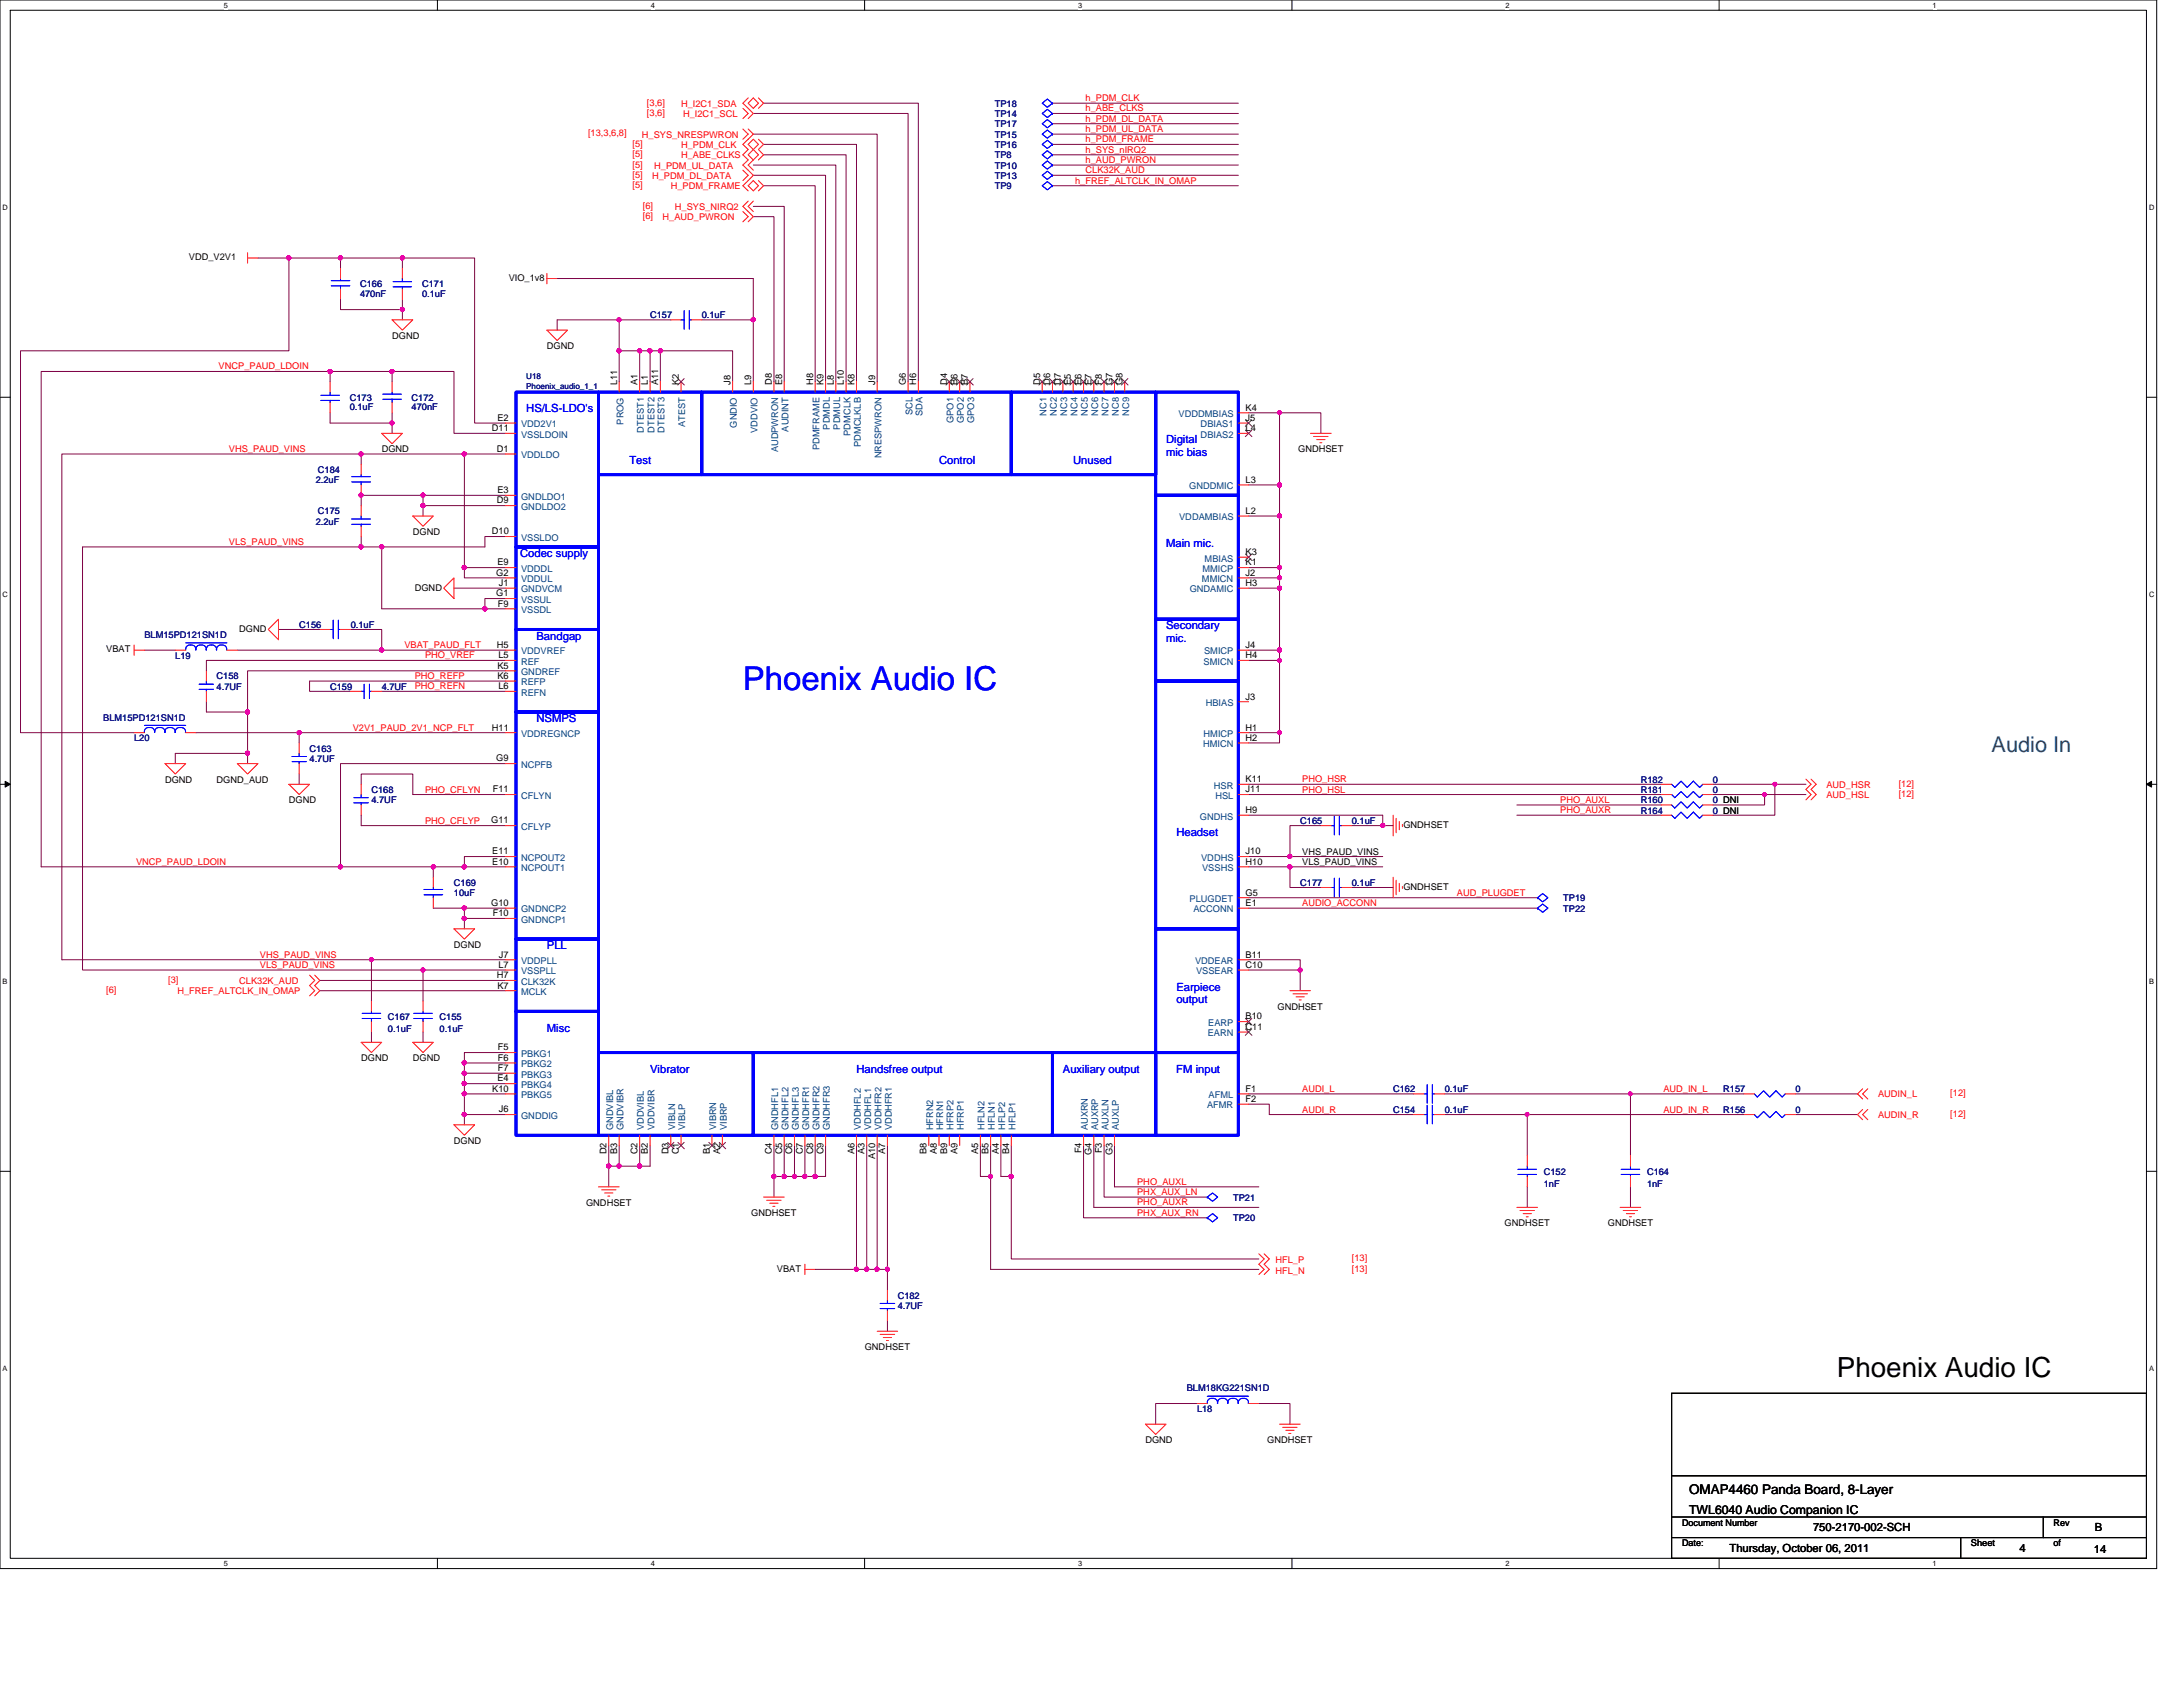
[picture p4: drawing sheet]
<svg xmlns="http://www.w3.org/2000/svg" width="279mm" height="216mm" viewBox="0 0 279 216" stroke-linecap="round" stroke-linejoin="round" font-family="sans-serif">
<defs><g id="words">
<text font-size="4.2" fill="#00f" x="95.1" y="88.3">Phoenix Audio IC</text>
<text font-size="3.6" x="235.1" y="176.2">Phoenix Audio IC</text>
<text font-size="2.8" fill="#008040" x="254.9" y="96.3">Audio In</text>
<text font-size="1.7" x="216.2" y="191.2">OMAP4460 Panda Board, 8-Layer</text>
<text font-size="1.6" x="216.2" y="193.7">TWL6040 Audio Companion IC</text>
<g font-size="1.4" fill="#00f">
<text x="67.4" y="52.8">HS/LS-LDO's</text>
<text x="80.6" y="59.4">Test</text>
<text x="120.2" y="59.4">Control</text>
<text x="137.4" y="59.4">Unused</text>
<text x="149.2" y="56.7">Digital</text>
<text x="149.2" y="58.4">mic bias</text>
<text x="66.6" y="71.3">Codec supply</text>
<text x="149.2" y="70">Main mic.</text>
<text x="68.7" y="81.9">Bandgap</text>
<text x="149.2" y="80.5">Secondary</text>
<text x="149.2" y="82.2">mic.</text>
<text x="68.7" y="92.4">NSMPS</text>
<text x="150.6" y="107">Headset</text>
<text x="70" y="121.5">PLL</text>
<text x="150.6" y="126.8">Earpiece</text>
<text x="150.6" y="128.4">output</text>
<text x="70" y="132">Misc</text>
<text x="83.2" y="137.3">Vibrator</text>
<text x="109.6" y="137.3">Handsfree output</text>
<text x="136" y="137.3">Auxiliary output</text>
<text x="150.6" y="137.3">FM input</text>
</g>
<g font-size="1.4">
<text x="232.1" y="196">750-2170-002-SCH</text>
<text x="268.1" y="196">B</text>
<text x="221.4" y="198.6">Thursday, October 06, 2011</text>
<text x="258.5" y="198.6">4</text>
<text x="268" y="198.7">14</text>
</g>
<g font-size="1.2" fill="#f00">
<text x="75.3" y="17.5">[13,3,6,8]</text>
<text x="82.1" y="17.6">H_SYS_NRESPWRON</text>
<text x="82.8" y="14.8">[3,6]</text>
<text x="82.8" y="13.5">[3,6]</text>
<text x="87.2" y="13.6">H_I2C1_SDA</text>
<text x="87.4" y="15">H_I2C1_SCL</text>
<text x="138.9" y="14.3">h_ABE_CLKS</text>
<text x="138.9" y="13">h_PDM_CLK</text>
<text x="138.9" y="15.6">h_PDM_DL_DATA</text>
<text x="138.9" y="16.9">h_PDM_UL_DATA</text>
<text x="81" y="21.4">[5]</text>
<text x="81" y="22.8">[5]</text>
<text x="81" y="20.1">[5]</text>
<text x="81" y="18.8">[5]</text>
<text x="83.5" y="22.9">H_PDM_DL_DATA</text>
<text x="83.7" y="21.6">H_PDM_UL_DATA</text>
<text x="87.2" y="20.2">H_ABE_CLKS</text>
<text x="87.2" y="18.9">H_PDM_CLK</text>
<text x="137.6" y="23.5">h_FREF_ALTCLK_IN_OMAP</text>
<text x="138.9" y="22.2">CLK32K_AUD</text>
<text x="138.9" y="20.9">h_AUD_PWRON</text>
<text x="138.9" y="18.2">h_PDM_FRAME</text>
<text x="138.9" y="19.6">h_SYS_nIRQ2</text>
<text x="81" y="24.1">[5]</text>
<text x="82.3" y="26.7">[6]</text>
<text x="82.3" y="28">[6]</text>
<text x="84.8" y="28.2">H_AUD_PWRON</text>
<text x="85.9" y="24.2">H_PDM_FRAME</text>
<text x="86.4" y="26.8">H_SYS_NIRQ2</text>
<text x="28" y="47.3">VNCP_PAUD_LDOIN</text>
<text x="29.3" y="57.8">VHS_PAUD_VINS</text>
<text x="29.3" y="69.7">VLS_PAUD_VINS</text>
<text x="51.8" y="83">VBAT_PAUD_FLT</text>
<text x="53.1" y="88.2">PHO_REFN</text>
<text x="53.1" y="86.9">PHO_REFP</text>
<text x="54.4" y="84.3">PHO_VREF</text>
<text x="45.1" y="93.5">V2V1_PAUD_2V1_NCP_FLT</text>
<text x="54.4" y="101.4">PHO_CFLYN</text>
<text x="166.7" y="101.4">PHO_HSL</text>
<text x="166.7" y="100.1">PHO_HSR</text>
<text x="233.8" y="100.8">AUD_HSR</text>
<text x="243" y="100.7">[12]</text>
<text x="54.4" y="105.4">PHO_CFLYP</text>
<text x="199.7" y="102.8">PHO_AUXL</text>
<text x="199.7" y="104.1">PHO_AUXR</text>
<text x="233.8" y="102.1">AUD_HSL</text>
<text x="243" y="102">[12]</text>
<text x="17.4" y="110.7">VNCP_PAUD_LDOIN</text>
<text x="166.7" y="116">AUDIO_ACCONN</text>
<text x="186.5" y="114.6">AUD_PLUGDET</text>
<text x="21.5" y="125.8">[3]</text>
<text x="30.6" y="125.9">CLK32K_AUD</text>
<text x="33.3" y="122.6">VHS_PAUD_VINS</text>
<text x="33.3" y="123.9">VLS_PAUD_VINS</text>
<text x="13.6" y="127.1">[6]</text>
<text x="22.7" y="127.2">H_FREF_ALTCLK_IN_OMAP</text>
<text x="166.7" y="139.7">AUDI_L</text>
<text x="166.7" y="142.4">AUDI_R</text>
<text x="212.9" y="142.4">AUD_IN_R</text>
<text x="212.9" y="139.7">AUD_IN_L</text>
<text x="240.4" y="140.4">AUDIN_L</text>
<text x="240.4" y="143.1">AUDIN_R</text>
<text x="249.6" y="140.3">[12]</text>
<text x="249.6" y="142.9">[12]</text>
<text x="145.5" y="151.6">PHO_AUXL</text>
<text x="145.5" y="154.3">PHO_AUXR</text>
<text x="145.5" y="153">PHX_AUX_LN</text>
<text x="145.5" y="155.6">PHX_AUX_RN</text>
<text x="163.2" y="161.7">HFL_P</text>
<text x="173" y="161.4">[13]</text>
<text x="163.2" y="163">HFL_N</text>
<text x="173" y="162.8">[13]</text>
</g>
<g font-size="1.2" fill="#000080">
<text x="127.3" y="15">TP14</text>
<text x="127.3" y="17.6">TP15</text>
<text x="127.3" y="13.6">TP18</text>
<text x="127.3" y="16.3">TP17</text>
<text x="127.3" y="18.9">TP16</text>
<text x="127.3" y="22.9">TP13</text>
<text x="127.3" y="21.6">TP10</text>
<text x="127.3" y="20.2">TP8</text>
<text x="127.3" y="24.2">TP9</text>
<text x="46.1" y="36.7">C166</text>
<text x="46.1" y="38">470nF</text>
<text x="54" y="36.7">C171</text>
<text x="54" y="38">0.1uF</text>
<text x="83.2" y="40.7">C157</text>
<text x="89.8" y="40.7">0.1uF</text>
<text x="44.8" y="51.3">C173</text>
<text x="44.8" y="52.5">0.1uF</text>
<text x="52.7" y="51.3">C172</text>
<text x="52.7" y="52.5">470nF</text>
<text x="40.4" y="61.8">2.2uF</text>
<text x="40.7" y="65.8">C175</text>
<text x="40.7" y="60.5">C184</text>
<text x="40.4" y="67.1">2.2uF</text>
<text x="18.5" y="81.7">BLM15PD121SN1D</text>
<text x="38.3" y="80.3">C156</text>
<text x="44.9" y="80.3">0.1uF</text>
<text x="22.4" y="84.3">L19</text>
<text x="27.7" y="87">C158</text>
<text x="27.7" y="88.3">4.7UF</text>
<text x="42.2" y="88.3">C159</text>
<text x="48.9" y="88.3">4.7UF</text>
<text x="13.2" y="92.2">BLM15PD121SN1D</text>
<text x="17.2" y="94.9">L20</text>
<text x="39.6" y="96.2">C163</text>
<text x="39.6" y="97.5">4.7UF</text>
<text x="47.5" y="101.5">C168</text>
<text x="210" y="100.2">R182</text>
<text x="210" y="101.5">R181</text>
<text x="219.2" y="100.2">0</text>
<text x="219.2" y="101.5">0</text>
<text x="47.5" y="102.8">4.7UF</text>
<text x="166.4" y="105.4">C165</text>
<text x="173" y="105.4">0.1uF</text>
<text x="210" y="102.8">R160</text>
<text x="210" y="104.1">R164</text>
<text x="219.2" y="102.8">0 DNI</text>
<text x="219.2" y="104.1">0 DNI</text>
<text x="58.1" y="113.4">C169</text>
<text x="166.4" y="113.4">C177</text>
<text x="173" y="113.4">0.1uF</text>
<text x="58.1" y="114.7">10uF</text>
<text x="200.1" y="116.7">TP22</text>
<text x="200.1" y="115.3">TP19</text>
<text x="49.7" y="130.5">C167</text>
<text x="56.3" y="130.5">C155</text>
<text x="49.7" y="132.1">0.1uF</text>
<text x="56.3" y="132.1">0.1uF</text>
<text x="178.3" y="142.4">C154</text>
<text x="178.3" y="139.8">C162</text>
<text x="184.9" y="142.4">0.1uF</text>
<text x="184.9" y="139.8">0.1uF</text>
<text x="220.6" y="142.4">R156</text>
<text x="220.6" y="139.8">R157</text>
<text x="229.8" y="142.4">0</text>
<text x="229.8" y="139.8">0</text>
<text x="157.8" y="153.6">TP21</text>
<text x="197.6" y="150.3">C152</text>
<text x="197.6" y="151.9">1nF</text>
<text x="210.8" y="150.3">C164</text>
<text x="210.8" y="151.9">1nF</text>
<text x="157.8" y="156.3">TP20</text>
<text x="114.9" y="166.2">C182</text>
<text x="114.9" y="167.5">4.7UF</text>
<text x="151.9" y="178.1">BLM18KG221SN1D</text>
<text x="153.2" y="180.7">L18</text>
</g>
<g font-size="1.2">
<text x="24.2" y="33.3">VDD_V2V1</text>
<text x="65.1" y="36">VIO_1v8</text>
<text x="50.2" y="43.3">DGND</text>
<text x="70" y="44.7">DGND</text>
<text x="63.7" y="53.9">E2</text>
<text x="79" y="49.3" transform="rotate(-90 79 49.3)">L11</text>
<text x="81.6" y="49.3" transform="rotate(-90 81.6 49.3)">A1</text>
<text x="82.9" y="49.3" transform="rotate(-90 82.9 49.3)">L1</text>
<text x="84.2" y="49.3" transform="rotate(-90 84.2 49.3)">A11</text>
<text x="86.9" y="49.3" transform="rotate(-90 86.9 49.3)">K2</text>
<text x="93.5" y="49.3" transform="rotate(-90 93.5 49.3)">J8</text>
<text x="96.1" y="49.3" transform="rotate(-90 96.1 49.3)">L9</text>
<text x="98.8" y="49.3" transform="rotate(-90 98.8 49.3)">D8</text>
<text x="100.1" y="49.3" transform="rotate(-90 100.1 49.3)">E8</text>
<text x="104.1" y="49.3" transform="rotate(-90 104.1 49.3)">H8</text>
<text x="105.4" y="49.3" transform="rotate(-90 105.4 49.3)">K9</text>
<text x="106.7" y="49.3" transform="rotate(-90 106.7 49.3)">L8</text>
<text x="108" y="49.3" transform="rotate(-90 108 49.3)">L10</text>
<text x="109.3" y="49.3" transform="rotate(-90 109.3 49.3)">K8</text>
<text x="112" y="49.3" transform="rotate(-90 112 49.3)">J9</text>
<text x="116" y="49.3" transform="rotate(-90 116 49.3)">G6</text>
<text x="117.3" y="49.3" transform="rotate(-90 117.3 49.3)">H6</text>
<text x="121.2" y="49.3" transform="rotate(-90 121.2 49.3)">D4</text>
<text x="122.6" y="49.3" transform="rotate(-90 122.6 49.3)">B6</text>
<text x="123.9" y="49.3" transform="rotate(-90 123.9 49.3)">B7</text>
<text x="133.1" y="49.3" transform="rotate(-90 133.1 49.3)">D5</text>
<text x="134.4" y="49.3" transform="rotate(-90 134.4 49.3)">D6</text>
<text x="135.8" y="49.3" transform="rotate(-90 135.8 49.3)">D7</text>
<text x="137.1" y="49.3" transform="rotate(-90 137.1 49.3)">E5</text>
<text x="138.4" y="49.3" transform="rotate(-90 138.4 49.3)">E6</text>
<text x="139.7" y="49.3" transform="rotate(-90 139.7 49.3)">E7</text>
<text x="141" y="49.3" transform="rotate(-90 141 49.3)">F8</text>
<text x="142.4" y="49.3" transform="rotate(-90 142.4 49.3)">G7</text>
<text x="143.7" y="49.3" transform="rotate(-90 143.7 49.3)">G8</text>
<text x="159.4" y="52.6">K4</text>
<text x="159.4" y="53.9">J5</text>
<text x="48.9" y="57.9">DGND</text>
<text x="62.9" y="55.2">D11</text>
<text x="63.6" y="57.8">D1</text>
<text x="159.4" y="55.2">L4</text>
<text x="166.2" y="57.9">GNDHSET</text>
<text x="63.6" y="64.4">D9</text>
<text x="63.7" y="63.1">E3</text>
<text x="159.4" y="61.8">L3</text>
<text x="159.4" y="65.8">L2</text>
<text x="52.8" y="68.5">DGND</text>
<text x="62.9" y="68.4">D10</text>
<text x="159.4" y="71">K3</text>
<text x="53.1" y="75.6">DGND</text>
<text x="63.5" y="73.7">G2</text>
<text x="63.5" y="76.3">G1</text>
<text x="63.7" y="72.4">E9</text>
<text x="63.7" y="77.6">F9</text>
<text x="63.9" y="75">J1</text>
<text x="159.4" y="72.4">K1</text>
<text x="159.4" y="75">H3</text>
<text x="159.4" y="73.7">J2</text>
<text x="13.6" y="83.5">VBAT</text>
<text x="30.6" y="80.9">DGND</text>
<text x="63.6" y="82.9">H5</text>
<text x="159.4" y="82.9">J4</text>
<text x="63.7" y="85.6">K5</text>
<text x="63.7" y="86.9">K6</text>
<text x="63.8" y="84.2">L5</text>
<text x="63.8" y="88.2">L6</text>
<text x="159.4" y="84.2">H4</text>
<text x="159.4" y="89.5">J3</text>
<text x="62.9" y="93.5">H11</text>
<text x="159.4" y="93.5">H1</text>
<text x="159.4" y="94.8">H2</text>
<text x="21.1" y="100.2">DGND</text>
<text x="27.7" y="100.2">DGND_AUD</text>
<text x="63.1" y="101.4">F11</text>
<text x="63.5" y="97.5">G9</text>
<text x="159.4" y="100.1">K11</text>
<text x="159.4" y="101.4">J11</text>
<text x="37" y="102.8">DGND</text>
<text x="62.9" y="105.4">G11</text>
<text x="159.4" y="104.1">H9</text>
<text x="179.6" y="106">GNDHSET</text>
<text x="63" y="110.7">E10</text>
<text x="63" y="109.3">E11</text>
<text x="159.4" y="110.7">H10</text>
<text x="159.4" y="109.3">J10</text>
<text x="166.7" y="109.4">VHS_PAUD_VINS</text>
<text x="166.7" y="110.7">VLS_PAUD_VINS</text>
<text x="179.6" y="113.9">GNDHSET</text>
<text x="62.9" y="116">G10</text>
<text x="63.1" y="117.3">F10</text>
<text x="159.4" y="114.6">G5</text>
<text x="159.4" y="116">E1</text>
<text x="58.1" y="121.3">DGND</text>
<text x="63.6" y="125.2">H7</text>
<text x="63.8" y="123.9">L7</text>
<text x="63.9" y="122.6">J7</text>
<text x="159.4" y="123.9">C10</text>
<text x="159.4" y="122.6">B11</text>
<text x="63.7" y="126.5">K7</text>
<text x="159.4" y="130.5">B10</text>
<text x="159.4" y="131.8">C11</text>
<text x="163.5" y="129.2">GNDHSET</text>
<text x="46.2" y="135.8">DGND</text>
<text x="52.8" y="135.8">DGND</text>
<text x="63.7" y="134.4">F5</text>
<text x="63.7" y="135.8">F6</text>
<text x="63.7" y="137.1">F7</text>
<text x="63" y="139.7">K10</text>
<text x="63.7" y="138.4">E4</text>
<text x="63.9" y="142.4">J6</text>
<text x="159.4" y="141">F2</text>
<text x="159.4" y="139.7">F1</text>
<text x="58.1" y="146.4">DGND</text>
<text x="77.6" y="147.7" transform="rotate(-90 77.6 147.7)">D2</text>
<text x="79" y="147.7" transform="rotate(-90 79 147.7)">B3</text>
<text x="81.6" y="147.7" transform="rotate(-90 81.6 147.7)">C2</text>
<text x="82.9" y="147.7" transform="rotate(-90 82.9 147.7)">B2</text>
<text x="85.6" y="147.7" transform="rotate(-90 85.6 147.7)">D3</text>
<text x="86.9" y="147.7" transform="rotate(-90 86.9 147.7)">C1</text>
<text x="90.8" y="147.7" transform="rotate(-90 90.8 147.7)">B1</text>
<text x="92.2" y="147.7" transform="rotate(-90 92.2 147.7)">A2</text>
<text x="98.8" y="147.7" transform="rotate(-90 98.8 147.7)">C4</text>
<text x="100.1" y="147.7" transform="rotate(-90 100.1 147.7)">C5</text>
<text x="101.4" y="147.7" transform="rotate(-90 101.4 147.7)">C6</text>
<text x="102.7" y="147.7" transform="rotate(-90 102.7 147.7)">C7</text>
<text x="104.1" y="147.7" transform="rotate(-90 104.1 147.7)">C8</text>
<text x="105.4" y="147.7" transform="rotate(-90 105.4 147.7)">C9</text>
<text x="109.3" y="147.7" transform="rotate(-90 109.3 147.7)">A6</text>
<text x="110.7" y="147.7" transform="rotate(-90 110.7 147.7)">A3</text>
<text x="112" y="148.3" transform="rotate(-90 112 148.3)">A10</text>
<text x="113.3" y="147.7" transform="rotate(-90 113.3 147.7)">A7</text>
<text x="118.6" y="147.7" transform="rotate(-90 118.6 147.7)">B8</text>
<text x="119.9" y="147.7" transform="rotate(-90 119.9 147.7)">A8</text>
<text x="121.2" y="147.7" transform="rotate(-90 121.2 147.7)">B9</text>
<text x="122.6" y="147.7" transform="rotate(-90 122.6 147.7)">A9</text>
<text x="125.2" y="147.7" transform="rotate(-90 125.2 147.7)">A5</text>
<text x="126.5" y="147.7" transform="rotate(-90 126.5 147.7)">B5</text>
<text x="127.8" y="147.7" transform="rotate(-90 127.8 147.7)">A4</text>
<text x="129.2" y="147.7" transform="rotate(-90 129.2 147.7)">B4</text>
<text x="138.4" y="147.6" transform="rotate(-90 138.4 147.6)">F4</text>
<text x="139.7" y="147.8" transform="rotate(-90 139.7 147.8)">G4</text>
<text x="141" y="147.6" transform="rotate(-90 141 147.6)">F3</text>
<text x="142.4" y="147.8" transform="rotate(-90 142.4 147.8)">G3</text>
<text x="75" y="154.3">GNDHSET</text>
<text x="96.1" y="155.6">GNDHSET</text>
<text x="192.6" y="157">GNDHSET</text>
<text x="205.8" y="157">GNDHSET</text>
<text x="99.4" y="162.8">VBAT</text>
<text x="110.7" y="172.8">GNDHSET</text>
<text x="146.6" y="184.7">DGND</text>
<text x="162.2" y="184.7">GNDHSET</text>
<text x="215.3" y="197.9">Date:</text>
<text x="215.3" y="195.2">Document Number</text>
<text x="252.3" y="197.9">Sheet</text>
<text x="262.8" y="195.2">Rev</text>
<text x="262.8" y="197.9">of</text>
</g>
<g font-size="1.2" fill="#004080">
<text x="116.8" y="53.1" transform="rotate(-90 116.8 53.1)">SCL</text>
<text x="118.1" y="53.3" transform="rotate(-90 118.1 53.3)">SDA</text>
<text x="133.9" y="53.2" transform="rotate(-90 133.9 53.2)">NC1</text>
<text x="135.3" y="53.2" transform="rotate(-90 135.3 53.2)">NC2</text>
<text x="136.6" y="53.2" transform="rotate(-90 136.6 53.2)">NC3</text>
<text x="137.9" y="53.2" transform="rotate(-90 137.9 53.2)">NC4</text>
<text x="139.2" y="53.2" transform="rotate(-90 139.2 53.2)">NC5</text>
<text x="140.5" y="53.2" transform="rotate(-90 140.5 53.2)">NC6</text>
<text x="141.9" y="53.2" transform="rotate(-90 141.9 53.2)">NC7</text>
<text x="143.2" y="53.2" transform="rotate(-90 143.2 53.2)">NC8</text>
<text x="144.5" y="53.2" transform="rotate(-90 144.5 53.2)">NC9</text>
<text x="150.9" y="53.4">VDDDMBIAS</text>
<text x="66.7" y="58.7">VDDLDO</text>
<text x="66.7" y="54.7">VDD2V1</text>
<text x="66.7" y="56">VSSLDOIN</text>
<text x="79.8" y="54.3" transform="rotate(-90 79.8 54.3)">PROG</text>
<text x="82.4" y="55.4" transform="rotate(-90 82.4 55.4)">DTEST1</text>
<text x="83.8" y="55.4" transform="rotate(-90 83.8 55.4)">DTEST2</text>
<text x="85.1" y="55.4" transform="rotate(-90 85.1 55.4)">DTEST3</text>
<text x="87.7" y="54.6" transform="rotate(-90 87.7 54.6)">ATEST</text>
<text x="94.3" y="54.7" transform="rotate(-90 94.3 54.7)">GNDIO</text>
<text x="97" y="55.4" transform="rotate(-90 97 55.4)">VDDVIO</text>
<text x="99.6" y="57.8" transform="rotate(-90 99.6 57.8)">AUDPWRON</text>
<text x="100.9" y="55.2" transform="rotate(-90 100.9 55.2)">AUDINT</text>
<text x="104.9" y="57.6" transform="rotate(-90 104.9 57.6)">PDMFRAME</text>
<text x="106.2" y="55" transform="rotate(-90 106.2 55)">PDMDL</text>
<text x="107.5" y="55" transform="rotate(-90 107.5 55)">PDMUL</text>
<text x="108.8" y="55.8" transform="rotate(-90 108.8 55.8)">PDMCLK</text>
<text x="110.2" y="57.2" transform="rotate(-90 110.2 57.2)">PDMCLKLB</text>
<text x="112.8" y="58.6" transform="rotate(-90 112.8 58.6)">NRESPWRON</text>
<text x="122" y="54.1" transform="rotate(-90 122 54.1)">GPO1</text>
<text x="123.4" y="54.1" transform="rotate(-90 123.4 54.1)">GPO2</text>
<text x="124.7" y="54.1" transform="rotate(-90 124.7 54.1)">GPO3</text>
<text x="153.7" y="56">DBIAS2</text>
<text x="153.7" y="54.7">DBIAS1</text>
<text x="66.7" y="63.9">GNDLDO1</text>
<text x="66.7" y="65.3">GNDLDO2</text>
<text x="152.2" y="62.6">GNDDMIC</text>
<text x="66.7" y="69.2">VSSLDO</text>
<text x="150.9" y="66.6">VDDAMBIAS</text>
<text x="154.2" y="71.9">MBIAS</text>
<text x="66.7" y="73.2">VDDDL</text>
<text x="66.7" y="75.8">GNDVCM</text>
<text x="66.7" y="74.5">VDDUL</text>
<text x="66.7" y="77.2">VSSUL</text>
<text x="152.3" y="75.8">GNDAMIC</text>
<text x="153.8" y="74.5">MMICN</text>
<text x="153.9" y="73.2">MMICP</text>
<text x="66.7" y="78.5">VSSDL</text>
<text x="66.7" y="83.8">VDDVREF</text>
<text x="154.1" y="83.8">SMICP</text>
<text x="66.7" y="85.1">REF</text>
<text x="66.7" y="86.4">GNDREF</text>
<text x="66.7" y="87.7">REFP</text>
<text x="66.7" y="89">REFN</text>
<text x="154.1" y="85.1">SMICN</text>
<text x="66.7" y="94.3">VDDREGNCP</text>
<text x="154" y="95.6">HMICN</text>
<text x="154.1" y="94.3">HMICP</text>
<text x="154.3" y="90.4">HBIAS</text>
<text x="66.7" y="98.3">NCPFB</text>
<text x="155.4" y="100.9">HSR</text>
<text x="66.7" y="102.2">CFLYN</text>
<text x="66.7" y="106.2">CFLYP</text>
<text x="153.6" y="104.9">GNDHS</text>
<text x="155.6" y="102.2">HSL</text>
<text x="66.7" y="111.5">NCPOUT1</text>
<text x="66.7" y="110.2">NCPOUT2</text>
<text x="153.7" y="110.2">VDDHS</text>
<text x="153.9" y="111.5">VSSHS</text>
<text x="66.7" y="118.1">GNDNCP1</text>
<text x="66.7" y="116.8">GNDNCP2</text>
<text x="152.3" y="115.4">PLUGDET</text>
<text x="152.7" y="116.8">ACCONN</text>
<text x="66.7" y="123.4">VDDPLL</text>
<text x="66.7" y="124.7">VSSPLL</text>
<text x="153" y="123.4">VDDEAR</text>
<text x="153.1" y="124.7">VSSEAR</text>
<text x="66.7" y="127.3">MCLK</text>
<text x="66.7" y="126">CLK32K</text>
<text x="154.6" y="131.3">EARP</text>
<text x="66.7" y="135.3">PBKG1</text>
<text x="66.7" y="136.6">PBKG2</text>
<text x="66.7" y="137.9">PBKG3</text>
<text x="154.6" y="132.6">EARN</text>
<text x="66.7" y="143.2">GNDDIG</text>
<text x="66.7" y="139.2">PBKG4</text>
<text x="66.7" y="140.5">PBKG5</text>
<text x="154.5" y="141.9">AFMR</text>
<text x="154.7" y="140.5">AFML</text>
<text x="78.5" y="144.6" transform="rotate(-90 78.5 144.6)">GNDVIBL</text>
<text x="79.8" y="144.6" transform="rotate(-90 79.8 144.6)">GNDVIBR</text>
<text x="82.4" y="144.6" transform="rotate(-90 82.4 144.6)">VDDVIBL</text>
<text x="83.8" y="144.6" transform="rotate(-90 83.8 144.6)">VDDVIBR</text>
<text x="86.4" y="144.6" transform="rotate(-90 86.4 144.6)">VIBLN</text>
<text x="87.7" y="144.6" transform="rotate(-90 87.7 144.6)">VIBLP</text>
<text x="91.7" y="144.6" transform="rotate(-90 91.7 144.6)">VIBRN</text>
<text x="93" y="144.6" transform="rotate(-90 93 144.6)">VIBRP</text>
<text x="99.6" y="144.6" transform="rotate(-90 99.6 144.6)">GNDHFL1</text>
<text x="100.9" y="144.6" transform="rotate(-90 100.9 144.6)">GNDHFL2</text>
<text x="102.2" y="144.6" transform="rotate(-90 102.2 144.6)">GNDHFL3</text>
<text x="103.6" y="144.6" transform="rotate(-90 103.6 144.6)">GNDHFR1</text>
<text x="104.9" y="144.6" transform="rotate(-90 104.9 144.6)">GNDHFR2</text>
<text x="106.2" y="144.6" transform="rotate(-90 106.2 144.6)">GNDHFR3</text>
<text x="110.2" y="144.6" transform="rotate(-90 110.2 144.6)">VDDHFL2</text>
<text x="111.5" y="144.6" transform="rotate(-90 111.5 144.6)">VDDHFL1</text>
<text x="112.8" y="144.6" transform="rotate(-90 112.8 144.6)">VDDHFR2</text>
<text x="114.1" y="144.6" transform="rotate(-90 114.1 144.6)">VDDHFR1</text>
<text x="119.4" y="144.6" transform="rotate(-90 119.4 144.6)">HFRN2</text>
<text x="120.7" y="144.6" transform="rotate(-90 120.7 144.6)">HFRN1</text>
<text x="122" y="144.6" transform="rotate(-90 122 144.6)">HFRP2</text>
<text x="123.4" y="144.6" transform="rotate(-90 123.4 144.6)">HFRP1</text>
<text x="126" y="144.6" transform="rotate(-90 126 144.6)">HFLN2</text>
<text x="127.3" y="144.6" transform="rotate(-90 127.3 144.6)">HFLN1</text>
<text x="128.7" y="144.6" transform="rotate(-90 128.7 144.6)">HFLP2</text>
<text x="130" y="144.6" transform="rotate(-90 130 144.6)">HFLP1</text>
<text x="139.2" y="144.6" transform="rotate(-90 139.2 144.6)">AUXRN</text>
<text x="140.5" y="144.6" transform="rotate(-90 140.5 144.6)">AUXRP</text>
<text x="141.9" y="144.6" transform="rotate(-90 141.9 144.6)">AUXLN</text>
<text x="143.2" y="144.6" transform="rotate(-90 143.2 144.6)">AUXLP</text>
</g>
<g font-size="1" fill="#000080">
<text x="67.4" y="48.5">U18</text>
<text x="67.4" y="49.8">Phoenix_audio_1_1</text>
</g>
<g font-size=".9">
<text x="28.6" y="1">5</text>
<text x="83.3" y="1">4</text>
<text x="138" y="1">3</text>
<text x="192.7" y="1">2</text>
<text x="247.4" y="1">1</text>
<text x=".3" y="26.9">D</text>
<text x="275.1" y="26.9">D</text>
<text x=".3" y="76.5">C</text>
<text x="275.1" y="76.5">C</text>
<text x=".3" y="126">B</text>
<text x="275.1" y="126">B</text>
<text x=".3" y="175.5">A</text>
<text x="275.1" y="175.5">A</text>
<text x="28.6" y="200.4">5</text>
<text x="83.3" y="200.4">4</text>
<text x="138" y="200.4">3</text>
<text x="192.7" y="200.4">2</text>
<text x="247.4" y="200.4">1</text>
</g>
</g></defs>
<path d="M0 0h276v200.7h-276zM1.3 1.3h273.4v198.1h-273.4z" fill="none" stroke="#000" stroke-width=".13"/>
<g fill="#fff">
<path d="M28.6 .1h.5v1.1h-.5z"/>
<path d="M28.6 199.6h.5v1h-.5z"/>
</g>
<path d="M56 0v1.3M56 199.4v1.3" fill="none" stroke="#000" stroke-width=".13"/>
<g fill="#fff">
<path d="M83.3 .1h.5v1.1h-.5z"/>
<path d="M83.3 199.6h.5v1h-.5z"/>
</g>
<path d="M110.7 0v1.3M110.7 199.4v1.3" fill="none" stroke="#000" stroke-width=".13"/>
<g fill="#fff">
<path d="M138 .1h.5v1.1h-.5z"/>
<path d="M138 199.6h.5v1h-.5z"/>
</g>
<path d="M165.4 0v1.3M165.4 199.4v1.3" fill="none" stroke="#000" stroke-width=".13"/>
<g fill="#fff">
<path d="M192.7 .1h.5v1.1h-.5z"/>
<path d="M192.7 199.6h.5v1h-.5z"/>
</g>
<path d="M220 0v1.3M220 199.4v1.3" fill="none" stroke="#000" stroke-width=".13"/>
<g fill="#fff">
<path d="M247.4 .1h.5v1.1h-.5z"/>
<path d="M247.4 199.6h.5v1h-.5z"/>
<path d="M.3 26.1h.7v1h-.7z"/>
<path d="M275.1 26.1h.6v1h-.6z"/>
<path d="M.3 75.6h.7v1.1h-.7z"/>
<path d="M275.1 75.6h.6v1.1h-.6z"/>
</g>
<path d="M0 50.8h1.3M274.7 50.8h1.3" fill="none" stroke="#000" stroke-width=".13"/>
<g fill="#fff">
<path d="M.3 125.1h.7v1.1h-.7z"/>
<path d="M275.1 125.1h.6v1.1h-.6z"/>
</g>
<path d="M0 100.4h1.3M274.7 100.4h1.3" fill="none" stroke="#000" stroke-width=".13"/>
<path d="M.7 100l.6 .4-.6 .3zM274.7 100.4l.7-.4v.7z" fill="#000" stroke="#000" stroke-width=".13"/>
<g fill="#fff">
<path d="M.3 174.7h.7v1h-.7z"/>
<path d="M275.1 174.7h.6v1h-.6z"/>
</g>
<path d="M0 149.9h1.3M274.7 149.9h1.3M214 178.3h60.7v21.1h-60.7zM214 188.9h60.7M214 194.1h60.7M214 196.8h60.7M251 196.8v2.6M261.5 194.1v2.7" fill="none" stroke="#000" stroke-width=".13"/>
<g fill="none" stroke="#800040" stroke-width=".13">
<path d="M96.4 14.5h19.8v34.4M96.4 17.2h15.9v31.7M97.7 18.5h11.9v30.4M97.7 19.8h10.6v29.1M97.7 13.2h19.8v35.7M134.7 13.2h23.8M134.7 18.5h23.8M134.7 19.8h23.8M134.7 14.5h23.8M134.7 15.8h23.8M134.7 17.2h23.8M33 33h4"/>
<path d="M37 33v11.9h-34.4v48.9h14.6M37 33h6.6M43.6 38.3v1.3h7.9M43.6 33v1.3M43.6 33h7.9M51.5 38.3v1.3M51.5 39.6v1.3M51.5 33v1.3M51.5 33h9.2v21.1h4M71.3 35.6h25.1v5.3M96.4 27.7h2.7v21.2M96.4 26.4h4v22.5"/>
<path d="M96.4 22.4h9.3v26.5M96.4 21.1h10.6v27.8M97.7 23.8h6.6v25.1M134.7 21.1h23.8M134.7 22.4h23.8M134.7 23.8h23.8M42.2 47.5h8M42.2 47.5h-36.9v63.4h38.3M42.2 52.8v1.3h8M42.2 47.5v1.4M46.2 58.1v1.3M46.2 58.1h13.2"/>
<path d="M46.2 58.1h-38.3v64.7h39.6M50.2 52.8v1.3M50.2 54.1v1.4M50.2 47.5v1.4M50.2 47.5h7.9v8h6.6M59.4 58.1v14.5M59.4 58.1h5.3M79.2 40.9h-7.9v1.3M79.2 44.9v4M79.2 40.9v4M79.2 40.9h6.7M79.2 44.9h2.7"/>
<path d="M81.9 44.9h1.3M81.9 44.9v4M83.2 44.9v4M83.2 44.9h1.3M84.5 44.9h9.3v4M84.5 44.9v4M89.8 40.9h6.6M96.4 40.9v8M159.8 52.8h4M163.8 52.8v9.3M163.8 52.8h5.3v2.7M46.2 68.7v1.3"/>
<path d="M46.2 70h-35.6v54.1h43.5M46.2 70h2.7M48.9 70v7.9h13.2M54.1 63.4h-7.9v1.3M54.1 64.7v1.3M54.1 64.7h10.6M54.1 63.4v1.3M54.1 63.4h10.6M58.1 75.3h6.6M59.4 72.6h5.3M59.4 72.6v1.4h5.3M62.1 77.9h2.6"/>
<path d="M64.7 68.7h-2.6v1.3h-13.2M64.7 76.6h-2.6v1.3M159.8 62.1h4M159.8 74h4M159.8 66h4M159.8 72.6h4M159.8 75.3h4M163.8 62.1v3.9M163.8 75.3v7.9M163.8 74v1.3M163.8 72.6v1.4M163.8 66v6.6"/>
<path d="M18.5 83.2h3.9M25.1 93.8h13.2M26.4 89.8v1.3h5.3M30.4 83.2h18.5M31.7 96.4v1.3M31.7 96.4h-9.3v1.3M31.7 91.1v5.3M35.6 80.6h5.3M38.3 99.1v1.3M38.3 93.8v1.3M38.3 93.8h26.4M44.9 80.6h4v2.6"/>
<path d="M48.9 88.5h15.8M48.9 83.2h15.8M64.7 85.9h-33v5.2M64.7 87.2h-25.1v1.3h5.3M64.7 97.7h-21.1v13.2M64.7 84.5h-38.3v1.4M159.8 83.2h4M163.8 83.2v1.3h-4M163.8 93.8v1.3h-4M163.8 84.5v9.3h-4M43.6 110.9h11.9M46.2 104.3v1.4h18.5"/>
<path d="M46.2 100.4v-1.3h6.6v2.6h11.9M55.5 116.2h3.9M55.5 110.9h3.9M55.5 110.9v1.4M59.4 117.5v1.4M59.4 116.2v1.3M59.4 110.9h5.3M59.4 117.5h5.3M59.4 116.2h5.3M64.7 109.6h-5.3v1.3M159.8 109.6h5.3M159.8 110.9h5.3"/>
<path d="M159.8 104.3h17.2v1.4M159.8 116.2h37M159.8 114.9h37M159.8 101.7h52.8M159.8 100.4h52.8M165.1 110.9v2.7h4M165.1 109.6h11.9M165.1 110.9h11.9M169.1 105.7h-4v3.9M173 113.6h5.3M173 105.7h4M177 105.7h1.3"/>
<path d="M194.1 103h18.5M194.1 104.3h18.5M219.2 101.7h6.6v1.3h-6.6M219.2 100.4h8M225.8 101.7h5.3M227.2 100.4v3.9h-8M227.2 100.4h3.9M40.9 125.5h23.8M40.9 126.8h23.8M47.5 132.1v1.3M47.5 122.8v5.3M47.5 122.8h17.2"/>
<path d="M54.1 132.1v1.3M54.1 124.1v4M54.1 124.1h10.6M59.4 137.4v1.3M59.4 137.4h5.3M59.4 136h5.3M59.4 138.7v1.3M59.4 140v2.6M59.4 136v1.4M59.4 138.7h5.3M59.4 140h5.3M64.7 134.7h-5.3v1.3"/>
<path d="M159.8 122.8h6.6v1.3M159.8 140h21.1M159.8 124.1h6.6M166.4 124.1v2.7M184.9 140h23.8v7.9M208.7 140h14.5M229.8 140h7.9M59.4 142.6v1.4M59.4 142.6h5.3M77.9 149.2h1.3M77.9 149.2v2.7M77.9 146.6v2.6"/>
<path d="M79.2 146.6v2.6M79.2 149.2h2.7M81.9 146.6v2.6M83.2 146.6v2.6h-1.3M99.1 150.6v2.6M99.1 146.6v4M99.1 150.6h1.3M100.4 146.6v4M100.4 150.6h1.3M101.7 150.6h1.3M101.7 146.6v4M103 146.6v4"/>
<path d="M103 150.6h1.3M104.3 146.6v4M105.7 146.6v4h-1.4M109.6 146.6v15.9M110.9 146.6v15.9M112.3 146.6v15.9M113.6 146.6v15.9M125.5 146.6v4h1.3M126.8 146.6v4M126.8 150.6v11.9h34.3M128.1 146.6v4h1.3M129.4 146.6v4"/>
<path d="M129.4 150.6v10.5h31.7M138.7 146.6v9.3h15.8M140 146.6v7.9h21.1M141.3 146.6v6.6h13.2M142.6 146.6v5.3h18.5M159.8 141.3h2.7v1.3h18.4M184.9 142.6h10.6M195.5 142.6h27.7M195.5 151.9v2.6M195.5 142.6v5.3M208.7 151.9v2.6M229.8 142.6h7.9"/>
<path d="M104.3 162.5h5.3M109.6 162.5h1.3M110.9 162.5h1.4M112.3 162.5h1.3M113.6 169.1v1.3M113.6 162.5v2.6M153.2 179.6h-5.3v2.7M161.1 179.6h4v2.7"/>
</g>
<g fill="#f0f" stroke="#f0f" stroke-width=".13">
<path d="M54 64.5h.1h.2l.1 .2-.1 .2-.2 .1-.1-.1-.1-.2z" fill-rule="evenodd"/>
<path d="M54 64.5h.1h.2l.1 .2-.1 .2-.2 .1-.1-.1-.1-.2z" fill-rule="evenodd"/>
<path d="M79 40.8l.2-.1 .2 .1 .1 .1-.1 .2-.2 .1-.2-.1v-.2z" fill-rule="evenodd"/>
<path d="M79 40.8l.2-.1 .2 .1 .1 .1-.1 .2-.2 .1-.2-.1v-.2z" fill-rule="evenodd"/>
<path d="M59.2 139.8l.2-.1 .2 .1 .1 .2-.1 .1-.2 .1-.2-.1v-.1z" fill-rule="evenodd"/>
<path d="M59.2 139.8l.2-.1 .2 .1 .1 .2-.1 .1-.2 .1-.2-.1v-.1z" fill-rule="evenodd"/>
<path d="M50 54l.2-.1 .1 .1 .1 .1-.1 .2-.1 .1-.2-.1-.1-.2z" fill-rule="evenodd"/>
<path d="M50 54l.2-.1 .1 .1 .1 .1-.1 .2-.1 .1-.2-.1-.1-.2z" fill-rule="evenodd"/>
<path d="M54 63.2l.1-.1 .2 .1 .1 .2-.1 .1-.2 .1-.1-.1-.1-.1z" fill-rule="evenodd"/>
<path d="M54 63.2l.1-.1 .2 .1 .1 .2-.1 .1-.2 .1-.1-.1-.1-.1z" fill-rule="evenodd"/>
<path d="M54 64.5h.1h.2l.1 .2-.1 .2-.2 .1-.1-.1-.1-.2z" fill-rule="evenodd"/>
<path d="M79 40.8l.2-.1 .2 .1 .1 .1-.1 .2-.2 .1-.2-.1v-.2z" fill-rule="evenodd"/>
<path d="M54 63.2l.1-.1 .2 .1 .1 .2-.1 .1-.2 .1-.1-.1-.1-.1z" fill-rule="evenodd"/>
<path d="M59.2 139.8l.2-.1 .2 .1 .1 .2-.1 .1-.2 .1-.2-.1v-.1z" fill-rule="evenodd"/>
<path d="M50 54l.2-.1 .1 .1 .1 .1-.1 .2-.1 .1-.2-.1-.1-.2z" fill-rule="evenodd"/>
<path d="M166.2 124l.2-.1 .2 .1v.1v.2l-.2 .1-.2-.1v-.2z" fill-rule="evenodd"/>
<path d="M166.2 124l.2-.1 .2 .1v.1v.2l-.2 .1-.2-.1v-.2z" fill-rule="evenodd"/>
<path d="M100.2 150.4l.2-.1 .1 .1 .1 .2-.1 .1-.1 .1-.2-.1-.1-.1z" fill-rule="evenodd"/>
<path d="M100.2 150.4l.2-.1 .1 .1 .1 .2-.1 .1-.1 .1-.2-.1-.1-.1z" fill-rule="evenodd"/>
<path d="M166.2 124l.2-.1 .2 .1v.1v.2l-.2 .1-.2-.1v-.2z" fill-rule="evenodd"/>
<path d="M163.6 73.8l.2-.1 .1 .1 .1 .1-.1 .2-.1 .1-.2-.1-.1-.2z" fill-rule="evenodd"/>
<path d="M163.6 73.8l.2-.1 .1 .1 .1 .1-.1 .2-.1 .1-.2-.1-.1-.2z" fill-rule="evenodd"/>
<path d="M163.6 73.8l.2-.1 .1 .1 .1 .1-.1 .2-.1 .1-.2-.1-.1-.2z" fill-rule="evenodd"/>
<path d="M100.2 150.4l.2-.1 .1 .1 .1 .2-.1 .1-.1 .1-.2-.1-.1-.1z" fill-rule="evenodd"/>
<path d="M126.6 150.4l.2-.1 .1 .1 .1 .2-.1 .1-.1 .1-.2-.1-.1-.1z" fill-rule="evenodd"/>
<path d="M126.6 150.4l.2-.1 .1 .1 .1 .2-.1 .1-.1 .1-.2-.1-.1-.1z" fill-rule="evenodd"/>
<path d="M126.6 150.4l.2-.1 .1 .1 .1 .2-.1 .1-.1 .1-.2-.1-.1-.1z" fill-rule="evenodd"/>
<path d="M38.1 93.6l.2-.1 .2 .1v.1v.2l-.2 .1-.2-.1-.1-.2z" fill-rule="evenodd"/>
<path d="M38.1 93.6l.2-.1 .2 .1v.1v.2l-.2 .1-.2-.1-.1-.2z" fill-rule="evenodd"/>
<path d="M38.1 93.6l.2-.1 .2 .1v.1v.2l-.2 .1-.2-.1-.1-.2z" fill-rule="evenodd"/>
<path d="M113.4 162.3l.2-.1 .1 .1 .1 .1-.1 .2-.1 .1-.2-.1-.1-.2z" fill-rule="evenodd"/>
<path d="M113.4 162.3l.2-.1 .1 .1 .1 .1-.1 .2-.1 .1-.2-.1-.1-.2z" fill-rule="evenodd"/>
<path d="M113.4 162.3l.2-.1 .1 .1 .1 .1-.1 .2-.1 .1-.2-.1-.1-.2z" fill-rule="evenodd"/>
<path d="M47.4 122.6h.1h.2l.1 .2-.1 .2-.2 .1-.1-.1-.1-.2z" fill-rule="evenodd"/>
<path d="M47.4 122.6h.1h.2l.1 .2-.1 .2-.2 .1-.1-.1-.1-.2z" fill-rule="evenodd"/>
<path d="M47.4 122.6h.1h.2l.1 .2-.1 .2-.2 .1-.1-.1-.1-.2z" fill-rule="evenodd"/>
<path d="M96.2 40.8l.2-.1 .2 .1v.1v.2l-.2 .1-.2-.1-.1-.2z" fill-rule="evenodd"/>
<path d="M96.2 40.8l.2-.1 .2 .1v.1v.2l-.2 .1-.2-.1-.1-.2z" fill-rule="evenodd"/>
<path d="M96.2 40.8l.2-.1 .2 .1v.1v.2l-.2 .1-.2-.1-.1-.2z" fill-rule="evenodd"/>
<path d="M54 124l.1-.1 .2 .1 .1 .1-.1 .2-.2 .1-.1-.1-.1-.2z" fill-rule="evenodd"/>
<path d="M54 124l.1-.1 .2 .1 .1 .1-.1 .2-.2 .1-.1-.1-.1-.2z" fill-rule="evenodd"/>
<path d="M54 124l.1-.1 .2 .1 .1 .1-.1 .2-.2 .1-.1-.1-.1-.2z" fill-rule="evenodd"/>
<path d="M42.1 47.4l.1-.1 .2 .1 .1 .1-.1 .2-.2 .1-.1-.1-.1-.2z" fill-rule="evenodd"/>
<path d="M42.1 47.4l.1-.1 .2 .1 .1 .1-.1 .2-.2 .1-.1-.1-.1-.2z" fill-rule="evenodd"/>
<path d="M50 47.4l.2-.1 .1 .1 .1 .1-.1 .2-.1 .1-.2-.1-.1-.2z" fill-rule="evenodd"/>
<path d="M50 47.4l.2-.1 .1 .1 .1 .1-.1 .2-.1 .1-.2-.1-.1-.2z" fill-rule="evenodd"/>
<path d="M50 47.4l.2-.1 .1 .1 .1 .1-.1 .2-.1 .1-.2-.1-.1-.2z" fill-rule="evenodd"/>
<path d="M42.1 47.4l.1-.1 .2 .1 .1 .1-.1 .2-.2 .1-.1-.1-.1-.2z" fill-rule="evenodd"/>
<path d="M208.5 139.8l.2-.1 .1 .1 .1 .2-.1 .1-.1 .1-.2-.1-.1-.1z" fill-rule="evenodd"/>
<path d="M163.6 93.6l.2-.1 .1 .1 .1 .1-.1 .2-.1 .1-.2-.1-.1-.2z" fill-rule="evenodd"/>
<path d="M225.7 101.5l.1-.1 .2 .1 .1 .2-.1 .2h-.2h-.1l-.1-.2z" fill-rule="evenodd"/>
<path d="M227 100.2l.2-.1 .1 .1 .1 .2-.1 .1-.1 .1-.2-.1-.1-.1z" fill-rule="evenodd"/>
<path d="M54 64.5h.1h.2l.1 .2-.1 .2-.2 .1-.1-.1-.1-.2z" fill-rule="evenodd"/>
<path d="M54 64.5h.1h.2l.1 .2-.1 .2-.2 .1-.1-.1-.1-.2z" fill-rule="evenodd"/>
<path d="M79 40.8l.2-.1 .2 .1 .1 .1-.1 .2-.2 .1-.2-.1v-.2z" fill-rule="evenodd"/>
<path d="M79 40.8l.2-.1 .2 .1 .1 .1-.1 .2-.2 .1-.2-.1v-.2z" fill-rule="evenodd"/>
<path d="M59.2 139.8l.2-.1 .2 .1 .1 .2-.1 .1-.2 .1-.2-.1v-.1z" fill-rule="evenodd"/>
<path d="M59.2 139.8l.2-.1 .2 .1 .1 .2-.1 .1-.2 .1-.2-.1v-.1z" fill-rule="evenodd"/>
<path d="M50 54l.2-.1 .1 .1 .1 .1-.1 .2-.1 .1-.2-.1-.1-.2z" fill-rule="evenodd"/>
<path d="M50 54l.2-.1 .1 .1 .1 .1-.1 .2-.1 .1-.2-.1-.1-.2z" fill-rule="evenodd"/>
<path d="M54 63.2l.1-.1 .2 .1 .1 .2-.1 .1-.2 .1-.1-.1-.1-.1z" fill-rule="evenodd"/>
<path d="M54 63.2l.1-.1 .2 .1 .1 .2-.1 .1-.2 .1-.1-.1-.1-.1z" fill-rule="evenodd"/>
<path d="M54 64.5h.1h.2l.1 .2-.1 .2-.2 .1-.1-.1-.1-.2z" fill-rule="evenodd"/>
<path d="M79 40.8l.2-.1 .2 .1 .1 .1-.1 .2-.2 .1-.2-.1v-.2z" fill-rule="evenodd"/>
<path d="M54 63.2l.1-.1 .2 .1 .1 .2-.1 .1-.2 .1-.1-.1-.1-.1z" fill-rule="evenodd"/>
<path d="M59.2 139.8l.2-.1 .2 .1 .1 .2-.1 .1-.2 .1-.2-.1v-.1z" fill-rule="evenodd"/>
<path d="M50 54l.2-.1 .1 .1 .1 .1-.1 .2-.1 .1-.2-.1-.1-.2z" fill-rule="evenodd"/>
<path d="M166.2 124l.2-.1 .2 .1v.1v.2l-.2 .1-.2-.1v-.2z" fill-rule="evenodd"/>
<path d="M166.2 124l.2-.1 .2 .1v.1v.2l-.2 .1-.2-.1v-.2z" fill-rule="evenodd"/>
<path d="M100.2 150.4l.2-.1 .1 .1 .1 .2-.1 .1-.1 .1-.2-.1-.1-.1z" fill-rule="evenodd"/>
<path d="M100.2 150.4l.2-.1 .1 .1 .1 .2-.1 .1-.1 .1-.2-.1-.1-.1z" fill-rule="evenodd"/>
<path d="M166.2 124l.2-.1 .2 .1v.1v.2l-.2 .1-.2-.1v-.2z" fill-rule="evenodd"/>
<path d="M163.6 73.8l.2-.1 .1 .1 .1 .1-.1 .2-.1 .1-.2-.1-.1-.2z" fill-rule="evenodd"/>
<path d="M163.6 73.8l.2-.1 .1 .1 .1 .1-.1 .2-.1 .1-.2-.1-.1-.2z" fill-rule="evenodd"/>
<path d="M163.6 73.8l.2-.1 .1 .1 .1 .1-.1 .2-.1 .1-.2-.1-.1-.2z" fill-rule="evenodd"/>
<path d="M100.2 150.4l.2-.1 .1 .1 .1 .2-.1 .1-.1 .1-.2-.1-.1-.1z" fill-rule="evenodd"/>
<path d="M126.6 150.4l.2-.1 .1 .1 .1 .2-.1 .1-.1 .1-.2-.1-.1-.1z" fill-rule="evenodd"/>
<path d="M126.6 150.4l.2-.1 .1 .1 .1 .2-.1 .1-.1 .1-.2-.1-.1-.1z" fill-rule="evenodd"/>
<path d="M126.6 150.4l.2-.1 .1 .1 .1 .2-.1 .1-.1 .1-.2-.1-.1-.1z" fill-rule="evenodd"/>
<path d="M38.1 93.6l.2-.1 .2 .1v.1v.2l-.2 .1-.2-.1-.1-.2z" fill-rule="evenodd"/>
<path d="M38.1 93.6l.2-.1 .2 .1v.1v.2l-.2 .1-.2-.1-.1-.2z" fill-rule="evenodd"/>
<path d="M38.1 93.6l.2-.1 .2 .1v.1v.2l-.2 .1-.2-.1-.1-.2z" fill-rule="evenodd"/>
<path d="M113.4 162.3l.2-.1 .1 .1 .1 .1-.1 .2-.1 .1-.2-.1-.1-.2z" fill-rule="evenodd"/>
<path d="M113.4 162.3l.2-.1 .1 .1 .1 .1-.1 .2-.1 .1-.2-.1-.1-.2z" fill-rule="evenodd"/>
<path d="M113.4 162.3l.2-.1 .1 .1 .1 .1-.1 .2-.1 .1-.2-.1-.1-.2z" fill-rule="evenodd"/>
<path d="M47.4 122.6h.1h.2l.1 .2-.1 .2-.2 .1-.1-.1-.1-.2z" fill-rule="evenodd"/>
<path d="M47.4 122.6h.1h.2l.1 .2-.1 .2-.2 .1-.1-.1-.1-.2z" fill-rule="evenodd"/>
<path d="M47.4 122.6h.1h.2l.1 .2-.1 .2-.2 .1-.1-.1-.1-.2z" fill-rule="evenodd"/>
<path d="M96.2 40.8l.2-.1 .2 .1v.1v.2l-.2 .1-.2-.1-.1-.2z" fill-rule="evenodd"/>
<path d="M96.2 40.8l.2-.1 .2 .1v.1v.2l-.2 .1-.2-.1-.1-.2z" fill-rule="evenodd"/>
<path d="M96.2 40.8l.2-.1 .2 .1v.1v.2l-.2 .1-.2-.1-.1-.2z" fill-rule="evenodd"/>
<path d="M54 124l.1-.1 .2 .1 .1 .1-.1 .2-.2 .1-.1-.1-.1-.2z" fill-rule="evenodd"/>
<path d="M54 124l.1-.1 .2 .1 .1 .1-.1 .2-.2 .1-.1-.1-.1-.2z" fill-rule="evenodd"/>
<path d="M54 124l.1-.1 .2 .1 .1 .1-.1 .2-.2 .1-.1-.1-.1-.2z" fill-rule="evenodd"/>
<path d="M42.1 47.4l.1-.1 .2 .1 .1 .1-.1 .2-.2 .1-.1-.1-.1-.2z" fill-rule="evenodd"/>
<path d="M42.1 47.4l.1-.1 .2 .1 .1 .1-.1 .2-.2 .1-.1-.1-.1-.2z" fill-rule="evenodd"/>
<path d="M50 47.4l.2-.1 .1 .1 .1 .1-.1 .2-.1 .1-.2-.1-.1-.2z" fill-rule="evenodd"/>
<path d="M50 47.4l.2-.1 .1 .1 .1 .1-.1 .2-.1 .1-.2-.1-.1-.2z" fill-rule="evenodd"/>
<path d="M50 47.4l.2-.1 .1 .1 .1 .1-.1 .2-.1 .1-.2-.1-.1-.2z" fill-rule="evenodd"/>
<path d="M42.1 47.4l.1-.1 .2 .1 .1 .1-.1 .2-.2 .1-.1-.1-.1-.2z" fill-rule="evenodd"/>
<path d="M208.5 139.8l.2-.1 .1 .1 .1 .2-.1 .1-.1 .1-.2-.1-.1-.1z" fill-rule="evenodd"/>
<path d="M163.6 93.6l.2-.1 .1 .1 .1 .1-.1 .2-.1 .1-.2-.1-.1-.2z" fill-rule="evenodd"/>
<path d="M225.7 101.5l.1-.1 .2 .1 .1 .2-.1 .2h-.2h-.1l-.1-.2z" fill-rule="evenodd"/>
<path d="M227 100.2l.2-.1 .1 .1 .1 .2-.1 .1-.1 .1-.2-.1-.1-.1z" fill-rule="evenodd"/>
<circle cx="59.4" cy="138.7" r=".25"/>
<circle cx="59.4" cy="137.3" r=".25"/>
<circle cx="51.5" cy="39.6" r=".25"/>
<circle cx="59.4" cy="136" r=".25"/>
<circle cx="46.2" cy="63.4" r=".25"/>
<circle cx="84.5" cy="44.9" r=".25"/>
<circle cx="79.2" cy="44.9" r=".25"/>
<circle cx="31.7" cy="91.1" r=".25"/>
<circle cx="31.7" cy="96.4" r=".25"/>
<circle cx="59.4" cy="142.6" r=".25"/>
<circle cx="59.4" cy="117.5" r=".25"/>
<circle cx="59.4" cy="116.2" r=".25"/>
<circle cx="83.2" cy="44.9" r=".25"/>
<circle cx="81.9" cy="44.9" r=".25"/>
<circle cx="163.8" cy="62.1" r=".25"/>
<circle cx="163.8" cy="66" r=".25"/>
<circle cx="177" cy="105.6" r=".25"/>
<circle cx="104.3" cy="150.6" r=".25"/>
<circle cx="103" cy="150.6" r=".25"/>
<circle cx="101.7" cy="150.6" r=".25"/>
<circle cx="81.9" cy="149.2" r=".25"/>
<circle cx="79.2" cy="149.2" r=".25"/>
<circle cx="77.9" cy="149.2" r=".25"/>
<circle cx="99" cy="150.6" r=".25"/>
<circle cx="163.8" cy="52.8" r=".25"/>
<circle cx="163.8" cy="83.2" r=".25"/>
<circle cx="163.8" cy="75.3" r=".25"/>
<circle cx="163.8" cy="72.6" r=".25"/>
<circle cx="129.4" cy="150.6" r=".25"/>
<circle cx="112.2" cy="162.4" r=".25"/>
<circle cx="110.9" cy="162.4" r=".25"/>
<circle cx="109.6" cy="162.4" r=".25"/>
<circle cx="48.9" cy="83.2" r=".25"/>
<circle cx="37" cy="33" r=".25"/>
<circle cx="51.5" cy="33" r=".25"/>
<circle cx="43.6" cy="33" r=".25"/>
<circle cx="46.2" cy="58.1" r=".25"/>
<circle cx="59.4" cy="58.1" r=".25"/>
<circle cx="59.4" cy="72.6" r=".25"/>
<circle cx="165.1" cy="109.6" r=".25"/>
<circle cx="62.1" cy="77.9" r=".25"/>
<circle cx="48.9" cy="70" r=".25"/>
<circle cx="165.1" cy="110.9" r=".25"/>
<circle cx="46.2" cy="70" r=".25"/>
<circle cx="59.4" cy="110.9" r=".25"/>
<circle cx="55.5" cy="110.9" r=".25"/>
<circle cx="43.6" cy="110.9" r=".25"/>
<circle cx="195.5" cy="142.6" r=".25"/>
<circle cx="163.8" cy="84.5" r=".25"/>
</g>
<g fill="none" stroke="#f00" stroke-width=".13">
<path d="M95.1 13.9l.7 .6-.7 .7M95.1 16.5l.7 .7-.7 .6M95.8 16.5l.6 .7-1.3 1.3 .7 .6-.7 .7 .7 .7-.7 .6 1.3 1.3-1.3 1.4 .7 .6M95.8 12.5l-.7 .7 1.3 1.3-.6 .7M95.8 18.5l.6-.7 .7 .7-.7 .6zM96.4 19.1l-.6 .7 .6 .7M96.4 19.1l.7 .7-.7 .7M96.4 12.5l.7 .7-.7 .7-.6-.7zM97.1 17.8l.6 .7-.6 .6 .6 .7-.6 .7M97.1 12.5l.6 .7-.6 .7M134.7 14.5h.1M134.7 18.5h.1"/>
<path d="M134.7 17.2h.1M134.7 13.2h.1M134.7 15.8h.1M134.7 19.8h.1M31.7 33h1.3M31.7 32.3v1.4M43.6 34.3v1.3M43.6 37v1.3M51.5 37v1.3M51.5 34.3v1.3M70 35.6h1.3M70 35v1.3"/>
<path d="M95.1 21.8l.7 .6-.7 .7M95.1 27.1l.7 .6-.7 .7M95.8 25.7l-.7 .7 1.3 1.3-.6 .7M95.8 23.8l.6-.7 .7 .7-.7 .6zM96.4 20.5l-.6 .6 .6 .7M96.4 25.7l-.6 .7 .6 .7M97.1 23.1l.6 .7-.6 .6M134.7 23.8h.1M134.7 22.4h.1M134.7 21.1h.1M42.2 51.5v1.3M42.2 48.9v1.3"/>
<path d="M46.2 59.4v1.3M48.9 55.5h2.6l-1.3 1.3zM50.2 40.9h2.6l-1.3 1.3zM50.2 48.9v1.3M50.2 51.5v1.3M64.7 58.1h1.3M64.7 54.1h1.3M64.7 55.5h1.3M70 42.2h2.6l-1.3 1.4zM79.2 48.9v1.3M81.9 48.9v1.3M83.2 48.9v1.3"/>
<path d="M84.5 48.9v1.3M85.9 40.9h1.3M87.2 48.9v1.3M88.5 40.9h1.3M93.8 48.9v1.3M96.4 48.9v1.3M99.1 48.9v1.3M100.4 48.9v1.3M104.3 48.9v1.3M105.7 48.9v1.3M107 48.9v1.3M108.3 48.9v1.3"/>
<path d="M109.6 48.9v1.3M112.3 48.9v1.3M116.2 48.9v1.3M117.5 48.9v1.3M121.5 48.9v1.3M122.8 48.9v1.3M124.1 48.9v1.3M133.4 48.9v1.3M134.7 48.9v1.3M136 48.9v1.3M137.4 48.9v1.3M138.7 48.9v1.3"/>
<path d="M140 48.9v1.3M141.3 48.9v1.3M142.6 48.9v1.3M144 48.9v1.3M158.5 55.5h1.3M158.5 52.8h1.3M158.5 54.1h1.3M167.7 55.5h2.7M168.1 55.9h1.9M168.5 56.3h1.1M168.9 56.7h.3M46.2 67.4v1.3"/>
<path d="M46.2 64.7v1.3M46.2 62.1v1.3M52.8 66h2.7l-1.4 1.4zM56.8 75.3l1.3-1.3v2.6zM64.7 72.6h1.3M64.7 63.4h1.3M64.7 75.3h1.3M64.7 74h1.3M64.7 76.6h1.3M64.7 77.9h1.3M64.7 68.7h1.3M64.7 64.7h1.3"/>
<path d="M158.5 74h1.3M158.5 72.6h1.3M158.5 66h1.3M158.5 71.3h1.3M158.5 62.1h1.3M158.5 75.3h1.3M17.2 83.2h1.3M17.2 82.5v1.4M17.2 93.8h1.3M21.1 97.7h2.7l-1.4 1.4zM22.4 83.2h1.4M23.8 93.8h1.3"/>
<path d="M26.4 85.9v1.3M26.4 88.5v1.3M29 83.2h1.4M30.4 97.7h2.6l-1.3 1.4zM34.3 80.6l1.3-1.4v2.7zM38.3 95.1v1.3M38.3 97.7v1.4M40.9 80.6h1.3M43.6 80.6h1.3M44.9 88.5h1.3M47.5 88.5h1.4M64.7 93.8h1.3"/>
<path d="M64.7 97.7h1.3M64.7 83.2h1.3M64.7 84.5h1.3M64.7 85.9h1.3M64.7 87.2h1.3M64.7 88.5h1.3M158.5 95.1h1.3M158.5 93.8h1.3M158.5 84.5h1.3M158.5 83.2h1.3M158.5 89.8h1.3M231.1 99.7l.7 .7-.7 .6 .7 .7-.7 .7"/>
<path d="M231.8 99.7l.7 .7-.7 .6 .7 .7-.7 .7M37 100.4h2.6l-1.3 1.3zM46.2 100.4v1.3M46.2 103v1.3M55.5 112.3v1.3M55.5 114.9v1.3M58.1 118.9h2.6l-1.3 1.3zM64.7 101.7h1.3M64.7 105.7h1.3M64.7 117.5h1.3M64.7 116.2h1.3M64.7 110.9h1.3"/>
<path d="M64.7 109.6h1.3M158.5 110.9h1.3M158.5 100.4h1.3M158.5 109.6h1.3M158.5 101.7h1.3M158.5 104.3h1.3M158.5 114.9h1.3M158.5 116.2h1.3M169.1 105.7h1.3M169.1 113.6h1.3M171.7 105.7h1.3M171.7 113.6h1.3"/>
<path d="M178.3 112.3v2.6M178.3 104.3v2.7M178.7 112.6v1.9M178.7 104.7v1.9M179.1 113.1v1M179.1 105.1v1.1M179.5 113.5v.2M179.5 105.5v.3M196.8 116.2h.1M196.8 114.9h.1M212.6 103h1.4M212.6 100.4h1.4"/>
<path d="M212.6 104.3h1.4M212.6 101.7h1.4M217.9 103h1.3M217.9 100.4h1.3M217.9 104.3h1.3M217.9 101.7h1.3M39.6 124.8l.7 .7-.7 .6 .7 .7-.7 .6M40.3 124.8l.6 .7-.6 .6 .6 .7-.6 .6M46.2 133.4h2.7l-1.4 1.3zM47.5 128.1v1.3M47.5 130.7v1.4M52.8 133.4h2.7l-1.4 1.3z"/>
<path d="M54.1 128.1v1.3M54.1 130.7v1.4M64.7 134.7h1.3M64.7 136h1.3M64.7 126.8h1.3M64.7 125.5h1.3M64.7 122.8h1.3M64.7 124.1h1.3M64.7 137.4h1.3M64.7 138.7h1.3M64.7 140h1.3M158.5 130.7h1.3"/>
<path d="M158.5 124.1h1.3M158.5 122.8h1.3M158.5 132.1h1.3M158.5 140h1.3M165.1 126.8h2.6M165.5 127.2h1.8M165.9 127.6h1M166.3 128h.2M180.9 140h1.4M183.6 140h1.3M223.2 140h1.3M228.5 140h1.3"/>
<path d="M238.4 139.3l-.7 .7 .7 .7M239.1 139.3l-.7 .7 .7 .7M58.1 144h2.6l-1.3 1.3zM64.7 142.6h1.3M76.6 151.9h2.6M77 152.3h1.8M77.4 152.7h1M77.8 153.1h.2M77.9 145.3v1.3M79.2 145.3v1.3M81.9 145.3v1.3M83.2 145.3v1.3"/>
<path d="M85.9 145.3v1.3M87.2 145.3v1.3M91.1 145.3v1.3M92.5 145.3v1.3M97.7 153.2h2.7M98.1 153.6h1.9M98.5 154h1.1M98.9 154.4h.3M99.1 145.3v1.3M100.4 145.3v1.3M101.7 145.3v1.3M103 145.3v1.3"/>
<path d="M104.3 145.3v1.3M105.7 145.3v1.3M109.6 145.3v1.3M110.9 145.3v1.3M112.3 145.3v1.3M113.6 145.3v1.3M118.9 145.3v1.3M120.2 145.3v1.3M121.5 145.3v1.3M122.8 145.3v1.3M125.5 145.3v1.3M126.8 145.3v1.3"/>
<path d="M128.1 145.3v1.3M129.4 145.3v1.3M138.7 145.3v1.3M140 145.3v1.3M141.3 145.3v1.3M142.6 145.3v1.3M154.5 153.2h.1M154.5 155.9h.1M158.5 141.3h1.3M180.9 142.6h1.4M183.6 142.6h1.3M194.1 154.5h2.7"/>
<path d="M194.5 154.9h1.9M194.9 155.3h1.1M195.3 155.7h.3M195.5 150.6v1.3M195.5 147.9v1.3M207.3 154.5h2.7M207.8 154.9h1.8M208.2 155.3h1M208.6 155.7h.2M208.7 150.6v1.3M208.7 147.9v1.3M223.2 142.6h1.3"/>
<path d="M228.5 142.6h1.3M238.4 142l-.7 .6 .7 .7M239.1 142l-.7 .6 .7 .7M103 162.5h1.3M103 161.8v1.3M112.3 170.4h2.6M112.6 170.8h1.9M113.1 171.2h1M113.5 171.6h.2M113.6 165.1v1.3M113.6 167.7v1.4M153.2 179.6h1.3"/>
<path d="M159.8 179.6h1.3M161.1 160.5l.7 .6-.7 .7 .7 .7-.7 .6M161.8 160.5l.7 .6-.7 .7 .7 .7-.7 .6M146.6 182.3h2.6l-1.3 1.3zM163.8 182.3h2.6M164.2 182.7h1.8M164.6 183h1M165 183.5h.2"/>
</g>
<g fill="none" stroke="#00f" stroke-width=".13">
<path d="M133.4 14.5l.6-.5 .7 .5-.7 .5zM133.4 18.5l.6-.6 .7 .6-.7 .5zM133.4 17.2l.6-.6 .7 .6-.7 .5zM133.4 13.2l.6-.5 .7 .5-.7 .5zM133.4 15.8l.6-.5 .7 .5-.7 .6zM133.4 19.8l.6-.5 .7 .5-.7 .5zM134.7 14.5h.1M134.7 18.5h.1M134.7 17.2h.1M134.7 13.2h.1M134.7 15.8h.1M134.7 19.8h.1"/>
<path d="M42.4 36.6h2.4M42.4 35.9h2.4M43.6 35.6v.3M43.6 36.6v.4M50.3 36h2.4M50.3 36.7h2.4M51.5 36.7v.3M51.5 35.6v.4M87.6 39.8v2.3M88.2 39.8v2.3M133.4 23.8l.6-.6 .7 .6-.7 .5zM133.4 22.4l.6-.5 .7 .5-.7 .6z"/>
<path d="M133.4 21.1l.6-.5 .7 .5-.7 .6zM134.7 23.8h.1M134.7 22.4h.1M134.7 21.1h.1M41.1 50.6h2.4M41.1 51.2h2.4M42.2 51.2v.3M42.2 50.2v.4M49 51.1h2.4M49 50.4h2.4M50.2 50.2v.2M50.2 51.1v.4"/>
<path d="M66 50.2h92.5v95.1h-92.5zM87.2 40.9h.4M88.2 40.9h.3M42.7 79.4v2.3M43.3 79.4v2.3M45 61.7h2.4M45 61h2.4M45 66.4h2.4M45 67.1h2.4M46.2 67.1v.3M46.2 66v.4M46.2 60.7v.3"/>
<path d="M46.2 61.7v.4M18.5 92.8h5.3M19.8 93.7a.58 .58 0 0 0-.8-.6 .53 .53 0 0 0-.5 .6M19.8 93.7a.63 .63 0 0 1 .6-.6 .63 .63 0 0 1 .7 .6M22.4 93.7a.58 .58 0 0 0-.8-.6 .53 .53 0 0 0-.5 .6M22.4 93.7a.65 .65 0 0 1 .7-.6 .65 .65 0 0 1 .6 .6M23.8 83.2a.64 .64 0 0 1 .6-.7 .64 .64 0 0 1 .6 .7M23.8 82.3h5.2M25.1 83.2a.65 .65 0 0 1 .6-.7 .65 .65 0 0 1 .7 .6v.1M25.5 87.6h1.8M25.5 88.2h1.8M26.4 87.2v.4"/>
<path d="M26.4 88.2v.3M26.4 83.2a.64 .64 0 0 1 .7-.6 .64 .64 0 0 1 .6 .6M27.7 83.2a.63 .63 0 0 1 .7-.6 .63 .63 0 0 1 .6 .6M37.4 96.8h1.8M37.4 97.5h1.8M38.3 96.4v.4M38.3 97.5v.2M42.2 80.6h.5M43.3 80.6h.3M46.2 88.5h.4M46.6 87.6v1.8M47.3 87.6v1.8"/>
<path d="M47.3 88.5h.2M45.3 102.1h1.8M45.3 102.7h1.8M46.2 101.7v.4M46.2 102.7v.3M54.3 114.5h2.4M54.3 113.8h2.4M55.5 113.6v.2M55.5 114.5v.4M170.4 105.7h.4M170.4 113.6h.4M170.8 104.5v2.3"/>
<path d="M170.8 112.4v2.4M171.4 104.5v2.3M171.4 112.4v2.4M171.4 105.7h.3M171.4 113.6h.3M196.8 116.2h.1M196.8 114.9h.1M196.8 116.2l.6-.5 .7 .5-.7 .6zM196.8 114.9l.6-.5 .7 .5-.7 .5zM214 103l.4 .4 .8-.8 .7 .8 .8-.8 .8 .8 .4-.4M214 100.4l.4 .4 .8-.8 .7 .8 .8-.8 .8 .8 .4-.4M214 104.3l.4 .4 .8-.8 .7 .8 .8-.8 .8 .8 .4-.4"/>
<path d="M214 101.7l.4 .4 .8-.8 .7 .8 .8-.8 .8 .8 .4-.4M46.4 130.3h2.3M46.4 129.7h2.3M47.5 129.4v.3M47.5 130.3v.4M53 130.3h2.3M53 129.7h2.3M54.1 129.4v.3M54.1 130.3v.4M182.3 140h.4M182.7 138.8v2.4M183.3 138.8v2.4"/>
<path d="M183.3 140h.3M224.5 140l.4 .4 .8-.8 .8 .8 .8-.8 .8 .8 .4-.4M154.5 153.2h.1M154.5 155.9h.1M154.5 153.2l.7-.5 .7 .5-.7 .5zM154.5 155.9l.7-.6 .7 .6-.7 .5zM182.3 142.6h.4M182.7 141.5v2.3M183.3 141.5v2.3M183.3 142.6h.3M194.3 149.6h2.4M194.3 150.3h2.4"/>
<path d="M195.5 150.3v.3M195.5 149.2v.4M207.5 149.6h2.4M207.5 150.3h2.4M208.7 150.3v.3M208.7 149.2v.4M224.5 142.6l.4 .4 .8-.8 .8 .8 .8-.8 .8 .8 .4-.4M112.6 166.8h1.9M112.6 167.5h1.9M113.6 166.4v.4M113.6 167.5v.2M154.5 178.7h5.3"/>
<path d="M155.8 179.6a.58 .58 0 0 0-.8-.6 .53 .53 0 0 0-.5 .6M155.9 179.6a.63 .63 0 0 1 .6-.6 .63 .63 0 0 1 .6 .6M158.5 179.6a.58 .58 0 0 0-.8-.6 .53 .53 0 0 0-.5 .6M158.5 179.6a.63 .63 0 0 1 .6-.6 .63 .63 0 0 1 .7 .6"/>
</g>
<g fill="none" stroke="#00f" stroke-width=".38">
<path d="M66 50.2h10.6v19.8h-10.6zM76.6 50.2h13.2v10.5h-13.2zM89.8 50.2h39.6v10.5h-39.6zM129.4 50.2h18.5v10.5h-18.5zM147.9 50.2h10.6v13.2h-10.6zM66 70h10.6v10.6h-10.6zM147.9 63.4h10.6v15.8h-10.6zM147.9 79.2h10.6v8h-10.6zM66 91.1h10.6v29.1h-10.6zM66 80.6h10.6v10.5h-10.6zM147.9 87.2h10.6v31.7h-10.6zM147.9 118.9h10.6v15.8h-10.6z"/>
<path d="M66 120.2h10.6v9.2h-10.6zM66 129.4h10.6v15.9h-10.6zM76.6 134.7h19.8v10.6h-19.8zM96.4 134.7h38.3v10.6h-38.3zM134.7 134.7h13.2v10.6h-13.2zM147.9 134.7h10.6v10.6h-10.6z"/>
</g>
<g fill="none" stroke="#804000" stroke-width=".13">
<path d="M86.8 48.5l.8 .8M87.6 48.5l-.9 .8M121.1 48.5l.8 .8M121.9 48.5l-.8 .8M122.4 48.5l.9 .8M123.2 48.5l-.8 .8M123.7 48.5l.9 .8M124.5 48.5l-.8 .8M133 48.5l.8 .8M133.8 48.5l-.8 .8M134.3 48.5l.8 .8M135.1 48.5l-.8 .8"/>
<path d="M135.6 48.5l.9 .8M136.4 48.5l-.8 .8M136.9 48.5l.9 .8M137.8 48.5l-.9 .8M138.3 48.5l.8 .8M139.1 48.5l-.8 .8M139.6 48.5l.8 .8M140.4 48.5l-.8 .8M140.9 48.5l.8 .8M141.7 48.5l-.8 .8M142.2 48.5l.9 .8M143 48.5l-.8 .8"/>
<path d="M143.6 48.5l.8 .8M144.4 48.5l-.9 .8M159.4 55.1l.8 .8M159.4 53.7l.8 .9M160.2 55.1l-.8 .8M160.2 53.7l-.8 .9M159.4 70.9l.8 .8M160.2 70.9l-.8 .8M159.4 130.3l.8 .9M159.4 131.7l.8 .8M160.2 130.3l-.8 .9M160.2 131.7l-.8 .8"/>
<path d="M85.4 146.2l.9 .8M86.3 146.2l-.9 .8M86.8 146.2l.8 .8M87.6 146.2l-.9 .8M90.7 146.2l.8 .8M91.5 146.2l-.8 .8M92.1 146.2l.8 .8M92.9 146.2l-.9 .8"/>
</g>
<use href="#words"/>
</svg>
